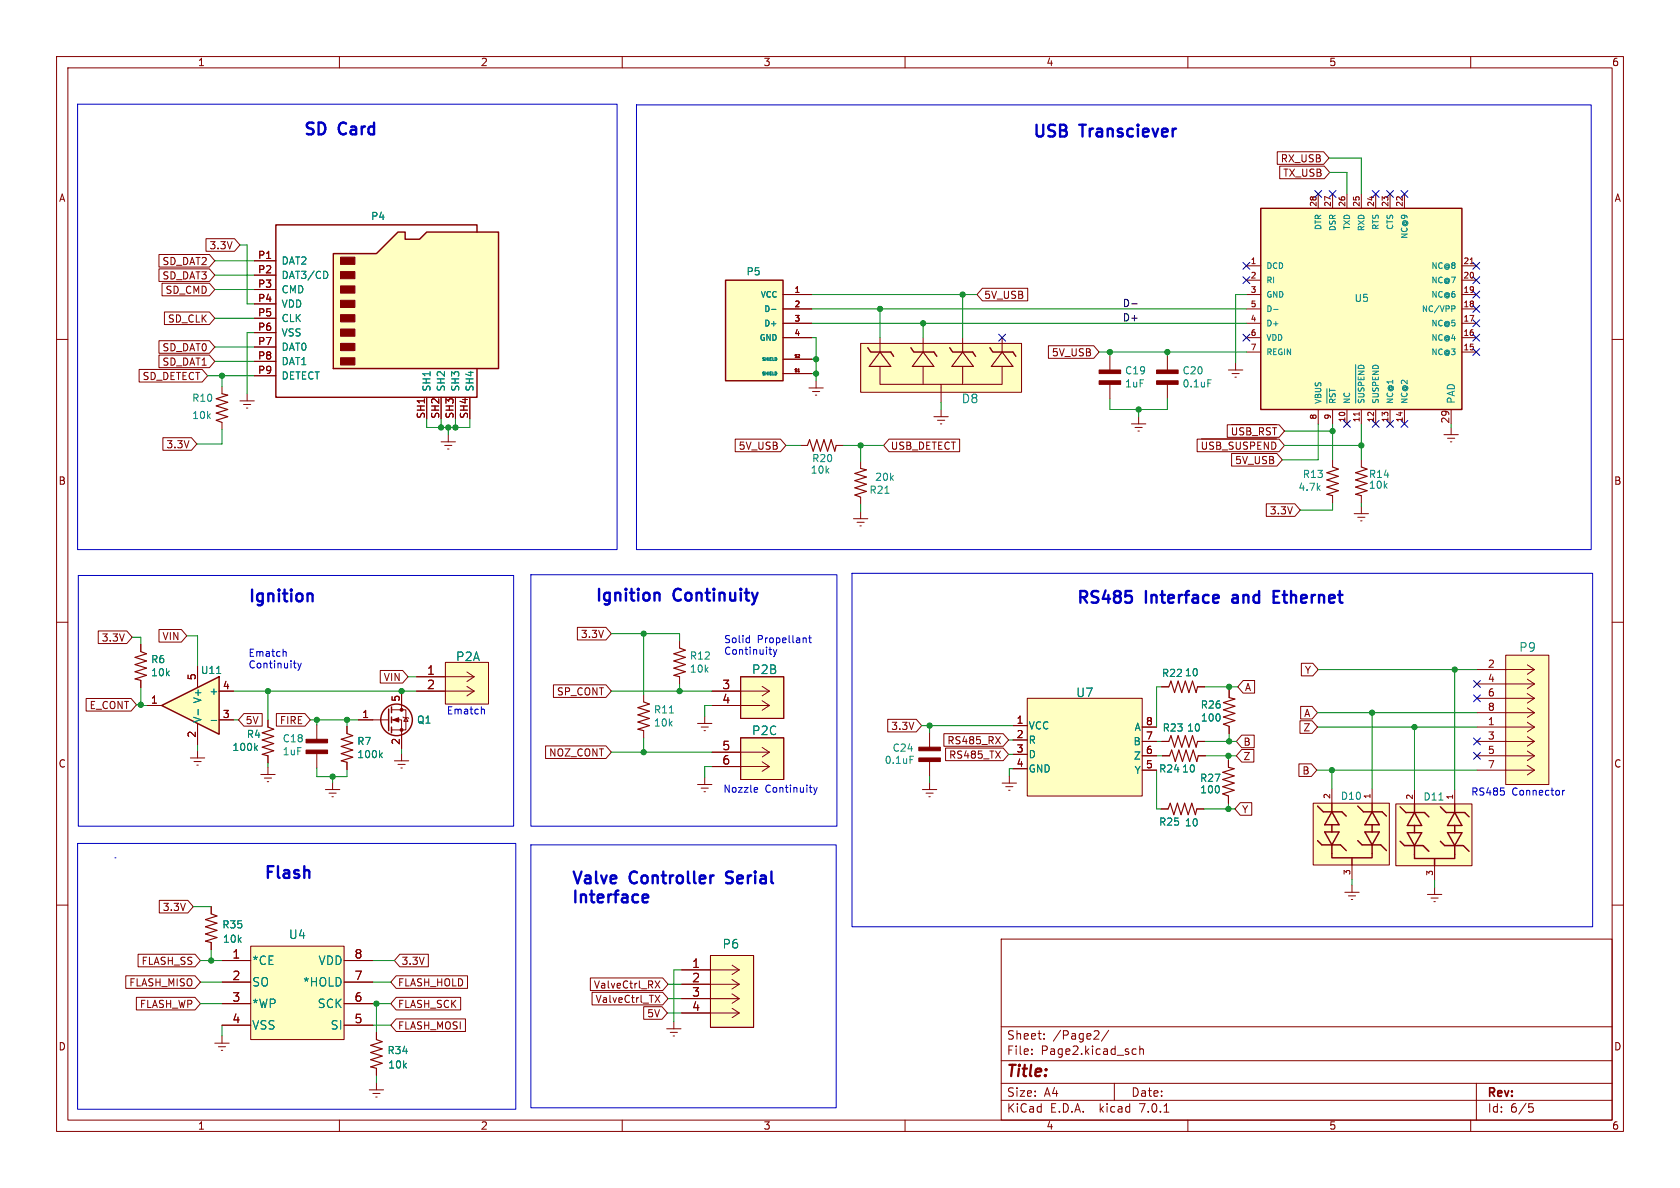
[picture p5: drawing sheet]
<svg xmlns="http://www.w3.org/2000/svg" width="297mm" height="210mm" viewBox="0 0 297 210" stroke-linecap="round" stroke-linejoin="round" font-family="sans-serif">
<defs><g id="words">
<g font-size="2.9" fill="#0000c2">
<text x="53.8" y="24">SD</text>
<text x="60.1" y="24">Card</text>
<text x="182.8" y="24.4">USB</text>
<text x="191.2" y="24.4">Transciever</text>
<text x="44.1" y="106.6">Ignition</text>
<text x="105.4" y="106.4">Ignition</text>
<text x="119.3" y="106.4">Continuity</text>
<text x="190.5" y="106.8">RS485</text>
<text x="202.7" y="106.8">Interface</text>
<text x="218.7" y="106.8">and</text>
<text x="226.5" y="106.8">Ethernet</text>
<text x="46.9" y="155.4">Flash</text>
<text x="101.2" y="156.4">Valve</text>
<text x="101.2" y="159.8">Interface</text>
<text x="111.5" y="156.4">Controller</text>
<text x="129.2" y="156.4">Serial</text>
</g>
<text font-size="2.8" fill="#840000" x="178" y="190.8">Title:</text>
<g font-size="2.1" fill="#008484">
<text x="170" y="71.4">D8</text>
<text x="80.6" y="117">P2A</text>
<text x="132.9" y="119.3">P2B</text>
<text x="268.5" y="115.4">P9</text>
<text x="190.2" y="123.4">U7</text>
<text x="132.9" y="130.1">P2C</text>
<text x="51" y="166.2">U4</text>
<text x="127.7" y="167.8">P6</text>
<text x="44.6" y="170.7">*CE</text>
<text x="56.2" y="170.7">VDD</text>
<text x="44.6" y="174.5">SO</text>
<text x="44.6" y="178.4">*WP</text>
<text x="53.5" y="174.5">*HOLD</text>
<text x="56.1" y="178.4">SCK</text>
<text x="44.6" y="182.2">VSS</text>
<text x="58.4" y="182.2">SI</text>
</g>
<g font-size="2.1" fill="#840000">
<text x="75.4" y="119.4">1</text>
<text x="75.4" y="121.9">2</text>
<text x="127.6" y="121.9">3</text>
<text x="127.6" y="124.5">4</text>
<text x="127.6" y="132.7">5</text>
<text x="127.6" y="135.3">6</text>
<text x="41" y="169.5">1</text>
<text x="41" y="173.4">2</text>
<text x="62.6" y="173.4">7</text>
<text x="62.6" y="169.5">8</text>
<text x="122.3" y="171.2">1</text>
<text x="122.3" y="173.7">2</text>
<text x="41" y="177.2">3</text>
<text x="62.6" y="177.2">6</text>
<text x="122.3" y="176.3">3</text>
<text x="122.3" y="178.8">4</text>
<text x="41" y="181">4</text>
<text x="62.6" y="181">5</text>
<text x="178" y="183.9">Sheet:</text>
<text x="186.2" y="183.9">/Page2/</text>
<text x="178" y="186.6">File:</text>
<text x="184" y="186.6">Page2.kicad_sch</text>
<text x="178" y="196.8">KiCad</text>
<text x="178" y="194">Size:</text>
<text x="184.6" y="194">A4</text>
<text x="185.7" y="196.8">E.D.A.</text>
<text x="194.4" y="196.8">kicad</text>
<text x="200" y="194">Date:</text>
<text x="201.5" y="196.8">7.0.1</text>
<text x="263" y="194.2">Rev:</text>
<text x="263" y="196.8">Id:</text>
<text x="267" y="196.8">6/5</text>
</g>
<g font-size="1.8" fill="#840000">
<text x="35" y="11.8">1</text>
<text x="85" y="11.8">2</text>
<text x="135" y="11.8">3</text>
<text x="185" y="11.8">4</text>
<text x="235" y="11.8">5</text>
<text x="285" y="11.8">6</text>
<text x="226.3" y="28.9">RX_USB</text>
<text x="10.4" y="35.8">A</text>
<text x="226.7" y="31.4">TX_USB</text>
<text x="285.4" y="35.8">A</text>
<text x="28.6" y="47">SD_DAT2</text>
<text x="36.9" y="44.2">3.3V</text>
<text x="45.6" y="45.8">P1</text>
<text x="28.6" y="49.6">SD_DAT3</text>
<text x="29.1" y="52.1">SD_CMD</text>
<text x="45.6" y="48.4">P2</text>
<text x="45.6" y="50.9">P3</text>
<text x="45.6" y="53.5">P4</text>
<text x="174" y="53">5V_USB</text>
<text x="29.6" y="57.2">SD_CLK</text>
<text x="45.6" y="56">P5</text>
<text x="45.6" y="58.5">P6</text>
<text x="28.6" y="64.8">SD_DAT1</text>
<text x="28.6" y="62.3">SD_DAT0</text>
<text x="45.6" y="61.1">P7</text>
<text x="45.6" y="63.6">P8</text>
<text x="185.8" y="63.1">5V_USB</text>
<text x="25.1" y="67.3">SD_DETECT</text>
<text x="45.6" y="66.2">P9</text>
<text x="75.2" y="74.1" transform="rotate(-90 75.2 74.1)">SH1</text>
<text x="77.7" y="74.1" transform="rotate(-90 77.7 74.1)">SH2</text>
<text x="80.3" y="74.1" transform="rotate(-90 80.3 74.1)">SH3</text>
<text x="82.8" y="74.1" transform="rotate(-90 82.8 74.1)">SH4</text>
<text x="217.5" y="77.7">~{USB_RST}</text>
<text x="256.3" y="74.9" transform="rotate(-90 256.3 74.9)">29</text>
<text x="29.3" y="79.4">3.3V</text>
<text x="130.5" y="79.7">5V_USB</text>
<text x="157.5" y="79.7">USB_DETECT</text>
<text x="212.1" y="80.3">~{USB_SUSPEND}</text>
<text x="218.2" y="82.2">5V_USB</text>
<text x="10.3" y="85.8">B</text>
<text x="285.3" y="85.8">B</text>
<text x="224.4" y="91.1">3.3V</text>
<text x="17.9" y="113.6">3.3V</text>
<text x="28.6" y="113.3">VIN</text>
<text x="102.6" y="112.9">3.3V</text>
<text x="230.6" y="119.3">Y</text>
<text x="263" y="118.1">2</text>
<text x="15.7" y="125.5">E_CONT</text>
<text x="26.6" y="124.5">1</text>
<text x="34.7" y="120.3" transform="rotate(-90 34.7 120.3)">5</text>
<text x="39.3" y="121.9">4</text>
<text x="67.7" y="120.6">VIN</text>
<text x="70.7" y="124.1" transform="rotate(-90 70.7 124.1)">5</text>
<text x="98.3" y="123.1">SP_CONT</text>
<text x="220.1" y="122.3">A</text>
<text x="263" y="120.7">4</text>
<text x="263" y="123.2">6</text>
<text x="263" y="125.7">8</text>
<text x="34.7" y="130.5" transform="rotate(-90 34.7 130.5)">2</text>
<text x="39.3" y="127">3</text>
<text x="43.4" y="128.2">5V</text>
<text x="49.4" y="128.2">FIRE</text>
<text x="64" y="127">1</text>
<text x="70.7" y="131.7" transform="rotate(-90 70.7 131.7)">2</text>
<text x="157.4" y="129.2">3.3V</text>
<text x="167.4" y="131.7">RS485_RX</text>
<text x="179.7" y="128">1</text>
<text x="179.7" y="130.6">2</text>
<text x="202.5" y="130.8">7</text>
<text x="202.5" y="128.3">8</text>
<text x="219.8" y="132">B</text>
<text x="230.3" y="129.4">Z</text>
<text x="230.4" y="126.9">A</text>
<text x="263" y="128.3">1</text>
<text x="263" y="130.8">3</text>
<text x="10.3" y="135.8">C</text>
<text x="96.9" y="133.9">NOZ_CONT</text>
<text x="167.7" y="134.3">RS485_TX</text>
<text x="179.7" y="133.1">3</text>
<text x="179.7" y="135.6">4</text>
<text x="202.5" y="135.9">5</text>
<text x="202.5" y="133.4">6</text>
<text x="219.8" y="134.5">Z</text>
<text x="230.1" y="137.1">B</text>
<text x="263" y="133.4">5</text>
<text x="263" y="135.9">7</text>
<text x="285.3" y="135.8">C</text>
<text x="219.6" y="143.9">Y</text>
<text x="28.7" y="161.2">3.3V</text>
<text x="24.9" y="170.7">FLASH_SS</text>
<text x="71" y="170.7">3.3V</text>
<text x="22.7" y="174.5">FLASH_MISO</text>
<text x="24.6" y="178.3">FLASH_WP</text>
<text x="70.4" y="174.5">FLASH_HOLD</text>
<text x="70.4" y="178.3">FLASH_SCK</text>
<text x="104.9" y="174.9">ValveCtrl_RX</text>
<text x="105.2" y="177.4">ValveCtrl_TX</text>
<text x="114.3" y="180">5V</text>
<text x="10.3" y="185.8">D</text>
<text x="70.4" y="182.1">FLASH_MOSI</text>
<text x="285.3" y="185.8">D</text>
<text x="35" y="199.8">1</text>
<text x="85" y="199.8">2</text>
<text x="135" y="199.8">3</text>
<text x="185" y="199.8">4</text>
<text x="235" y="199.8">5</text>
<text x="285" y="199.8">6</text>
</g>
<g font-size="1.8" fill="#008484">
<text x="65.5" y="39.1">P4</text>
<text x="49.8" y="46.9">DAT2</text>
<text x="49.8" y="49.5">DAT3/CD</text>
<text x="49.8" y="52">CMD</text>
<text x="131.9" y="48.8">P5</text>
<text x="239.4" y="53.5">U5</text>
<text x="49.8" y="54.5">VDD</text>
<text x="49.8" y="57.1">CLK</text>
<text x="49.8" y="59.6">VSS</text>
<text x="49.8" y="62.2">DAT0</text>
<text x="49.8" y="64.7">DAT1</text>
<text x="33.9" y="71.2">R10</text>
<text x="49.8" y="67.2">DETECT</text>
<text x="76.3" y="69.2" transform="rotate(-90 76.3 69.2)">SH1</text>
<text x="78.8" y="69.2" transform="rotate(-90 78.8 69.2)">SH2</text>
<text x="81.3" y="69.2" transform="rotate(-90 81.3 69.2)">SH3</text>
<text x="83.9" y="69.2" transform="rotate(-90 83.9 69.2)">SH4</text>
<text x="198.8" y="66.3">C19</text>
<text x="198.8" y="68.6">1uF</text>
<text x="209" y="66.3">C20</text>
<text x="209" y="68.6">0.1uF</text>
<text x="257.4" y="71.4" transform="rotate(-90 257.4 71.4)">PAD</text>
<text x="33.9" y="74.2">10k</text>
<text x="143.3" y="83.9">10k</text>
<text x="143.5" y="81.9">R20</text>
<text x="153.7" y="87.4">R21</text>
<text x="154.7" y="85.2">20k</text>
<text x="229.5" y="86.9">4.7k</text>
<text x="230.3" y="84.6">R13</text>
<text x="241.9" y="84.6">R14</text>
<text x="241.9" y="86.6">10k</text>
<text x="26.7" y="117.4">R6</text>
<text x="26.7" y="119.7">10k</text>
<text x="35.5" y="119.3">U11</text>
<text x="121.9" y="116.8">R12</text>
<text x="121.9" y="119.1">10k</text>
<text x="205.4" y="119.8">R22</text>
<text x="209.4" y="119.7">10</text>
<text x="35.8" y="124.5" transform="rotate(-90 35.8 124.5)">V+</text>
<text x="36.9" y="123">+</text>
<text x="212.2" y="125.4">R26</text>
<text x="35.8" y="127.8" transform="rotate(-90 35.8 127.8)">V-</text>
<text x="43.6" y="130.6">R4</text>
<text x="49.9" y="131.4">C18</text>
<text x="63.1" y="131.9">R7</text>
<text x="73.7" y="128.1">Q1</text>
<text x="115.6" y="126.3">R11</text>
<text x="115.6" y="128.6">10k</text>
<text x="181.9" y="129.1">VCC</text>
<text x="181.9" y="131.6">R</text>
<text x="200.3" y="131.9">B</text>
<text x="200.5" y="129.3">A</text>
<text x="205.5" y="129.5">R23</text>
<text x="209.8" y="129.5">10</text>
<text x="212.2" y="127.7">100</text>
<text x="41" y="132.9">100k</text>
<text x="49.9" y="133.7">1uF</text>
<text x="63.1" y="134.2">100k</text>
<text x="156.3" y="135.2">0.1uF</text>
<text x="157.7" y="133">C24</text>
<text x="181.9" y="134.2">D</text>
<text x="181.9" y="136.7">GND</text>
<text x="200.3" y="134.4">Z</text>
<text x="200.5" y="137">Y</text>
<text x="204.8" y="136.7">R24</text>
<text x="208.9" y="136.7">10</text>
<text x="212.1" y="138.4">R27</text>
<text x="212.1" y="140.4">100</text>
<text x="237" y="141.5">D10</text>
<text x="251.6" y="141.7">D11</text>
<text x="204.8" y="146.1">R25</text>
<text x="209.4" y="146.2">10</text>
<text x="39.2" y="164.3">R35</text>
<text x="39.4" y="166.8">10k</text>
<text x="68.4" y="186.5">R34</text>
<text x="68.6" y="189">10k</text>
</g>
<g font-size="1.8">
<text x="198.5" y="56.9">D+</text>
<text x="198.5" y="54.3">D-</text>
</g>
<g font-size="1.8" fill="#0000c2">
<text x="128" y="113.8">Solid</text>
<text x="133.9" y="113.8">Propellant</text>
<text x="43.9" y="116.2">Ematch</text>
<text x="43.9" y="118.2">Continuity</text>
<text x="128" y="115.8">Continuity</text>
<text x="79" y="126.4">Ematch</text>
<text x="127.9" y="140.2">Nozzle</text>
<text x="135.3" y="140.2">Continuity</text>
<text x="260.1" y="140.7">RS485</text>
<text x="267.3" y="140.7">Connector</text>
</g>
<g font-size="1.4" fill="#840000">
<text x="232.8" y="36.6" transform="rotate(-90 232.8 36.6)">28</text>
<text x="235.3" y="36.6" transform="rotate(-90 235.3 36.6)">27</text>
<text x="237.9" y="36.6" transform="rotate(-90 237.9 36.6)">26</text>
<text x="240.4" y="36.6" transform="rotate(-90 240.4 36.6)">25</text>
<text x="243" y="36.6" transform="rotate(-90 243 36.6)">24</text>
<text x="245.5" y="36.6" transform="rotate(-90 245.5 36.6)">23</text>
<text x="248" y="36.6" transform="rotate(-90 248 36.6)">22</text>
<text x="221" y="46.7">1</text>
<text x="258.7" y="46.7">21</text>
<text x="140.4" y="51.8">1</text>
<text x="221" y="49.3">2</text>
<text x="221" y="51.8">3</text>
<text x="258.7" y="51.8">19</text>
<text x="258.7" y="49.3">20</text>
<text x="140.4" y="54.4">2</text>
<text x="140.4" y="56.9">3</text>
<text x="140.4" y="59.4">4</text>
<text x="221" y="56.9">4</text>
<text x="221" y="54.4">5</text>
<text x="221" y="59.4">6</text>
<text x="258.7" y="59.4">16</text>
<text x="258.7" y="56.9">17</text>
<text x="258.7" y="54.4">18</text>
<text x="221" y="62">7</text>
<text x="258.7" y="62">15</text>
<text x="232.8" y="74.2" transform="rotate(-90 232.8 74.2)">8</text>
<text x="235.3" y="74.2" transform="rotate(-90 235.3 74.2)">9</text>
<text x="237.9" y="74.7" transform="rotate(-90 237.9 74.7)">10</text>
<text x="240.4" y="74.7" transform="rotate(-90 240.4 74.7)">11</text>
<text x="243" y="74.7" transform="rotate(-90 243 74.7)">12</text>
<text x="245.5" y="74.7" transform="rotate(-90 245.5 74.7)">13</text>
<text x="248" y="74.7" transform="rotate(-90 248 74.7)">14</text>
<text x="235.2" y="141.3" transform="rotate(-90 235.2 141.3)">2</text>
<text x="242.3" y="141.3" transform="rotate(-90 242.3 141.3)">1</text>
<text x="249.8" y="141.4" transform="rotate(-90 249.8 141.4)">2</text>
<text x="256.9" y="141.4" transform="rotate(-90 256.9 141.4)">1</text>
<text x="238.8" y="154.8" transform="rotate(-90 238.8 154.8)">3</text>
<text x="253.4" y="154.9" transform="rotate(-90 253.4 154.9)">3</text>
</g>
<g font-size="1.4" fill="#008484">
<text x="233.7" y="40.8" transform="rotate(-90 233.7 40.8)">DTR</text>
<text x="236.3" y="41" transform="rotate(-90 236.3 41)">DSR</text>
<text x="238.8" y="40.8" transform="rotate(-90 238.8 40.8)">TXD</text>
<text x="241.4" y="41" transform="rotate(-90 241.4 41)">RXD</text>
<text x="243.9" y="40.8" transform="rotate(-90 243.9 40.8)">RTS</text>
<text x="246.4" y="40.8" transform="rotate(-90 246.4 40.8)">CTS</text>
<text x="223.9" y="47.7">DCD</text>
<text x="249" y="42.4" transform="rotate(-90 249 42.4)">NC@9</text>
<text x="252.9" y="47.7">NC@8</text>
<text x="134.3" y="52.8">VCC</text>
<text x="223.9" y="50.2">RI</text>
<text x="223.9" y="52.8">GND</text>
<text x="252.9" y="52.8">NC@6</text>
<text x="252.9" y="50.2">NC@7</text>
<text x="135" y="55.3">D-</text>
<text x="135" y="57.8">D+</text>
<text x="223.9" y="57.8">D+</text>
<text x="223.9" y="55.3">D-</text>
<text x="251.2" y="55.3">NC/VPP</text>
<text x="252.9" y="57.8">NC@5</text>
<text x="134.1" y="60.4">GND</text>
<text x="223.9" y="60.4">VDD</text>
<text x="223.9" y="62.9">REGIN</text>
<text x="252.9" y="62.9">NC@3</text>
<text x="252.9" y="60.4">NC@4</text>
<text x="233.7" y="71.4" transform="rotate(-90 233.7 71.4)">VBUS</text>
<text x="236.8" y="71.4" transform="rotate(-90 236.8 71.4)">~{RST}</text>
<text x="238.8" y="71.4" transform="rotate(-90 238.8 71.4)">NC</text>
<text x="241.9" y="71.4" transform="rotate(-90 241.9 71.4)">~{SUSPEND}</text>
<text x="243.9" y="71.4" transform="rotate(-90 243.9 71.4)">SUSPEND</text>
<text x="246.4" y="71.4" transform="rotate(-90 246.4 71.4)">NC@1</text>
<text x="249" y="71.4" transform="rotate(-90 249 71.4)">NC@2</text>
</g>
<g font-size=".7" fill="#008484">
<text x="134.6" y="63.9">SHIELD</text>
<text x="134.6" y="66.4">SHIELD</text>
</g>
<g font-size=".7" fill="#840000">
<text x="140.4" y="65.8">S1</text>
<text x="140.4" y="63.2">S2</text>
</g>
</g></defs>
<g fill="none" stroke="#840000" stroke-width=".18">
<path d="M10 10h277v190h-277zM12 12h273v186h-273zM60 10v2M110 10v2M160 10v2M210 10v2M260 10v2M10 60h2M138.4 52.1h5.1M138.4 54.6h5.1M138.4 57.2h5.1M138.4 59.7h5.1"/>
<path d="M155.6 59.7v2.5M163.2 59.7v2.5M170.2 59.7v2.5M177.2 59.7v2.5M285 60h2M42.4 70.9h2.6M43.1 71.5h1.2M43.6 72.1h.2M43.7 69.6v1.3M78 78.1h2.5M78.6 78.7h1.3M79.1 79.4h.3"/>
<path d="M79.2 76.8v1.3M138.4 66h5.1M138.4 63.5h5.1M143 68.6h2.5M143.6 69.2h1.3M144.1 69.9h.3M144.3 67.3v1.3M152.1 60.7h28.5v8.6h-28.5zM155.6 64.8v3.1h10.8v3.2M163.2 64.8v3.1M165.1 73.7h2.5M165.7 74.3h1.3"/>
<path d="M166.2 74.9h.3M166.4 72.4v1.3M170.2 64.8v3.1M177.2 64.8v3.1h-10.8M196.2 62.9v2.5M196.2 67.9v2.6M150.9 91.7h2.5M151.5 92.3h1.3M152 93h.3M152.1 81.5v1.3M152.1 87.9v1.3M152.1 90.4v1.3"/>
<path d="M240.7 81.3v1.3M240.7 87.6v1.3M10 110h2M24.9 113.9v1.3M73.7 119.6h10.1M78.7 117.1h7.7v7.4h-7.7zM82.5 118.8l1.3 .8M83.8 119.6l-1.3 .9M120.1 113.3v1.3M120.1 119.6v1.3M130.9 119.6h7.7v7.4h-7.7zM285 110h2"/>
<path d="M24.9 120.3v1.2M56 128.1v2.6M56 133.2v2.6M57.5 139.6h2.6M58.8 138.3v1.3M61.3 128.4v1.3M61.3 134.7v1.3M63.4 127.3h5.3M69.2 127.3h1.8v5M69.2 125.5h2.6v3.5h-2.6M69.7 134.5h2.6M70.4 135.1h1.2"/>
<path d="M70.9 135.8h.2M71 122.2v3.3M71 133.2v1.3M71.2 126.7l.2 .2h.7l.2 .1M71.8 126.9l.3 .6h-.7zM73.7 122.2h10.1M82.5 121.3l1.3 .9M83.8 122.2l-1.3 .8M113.8 122.8v1.3M113.8 129.2v1.2M123.3 127.9h2.6M123.3 138.7h2.6"/>
<path d="M124 128.5h1.2M124 139.3h1.2M124.5 129.2h.2M124.5 140h.2M124.6 126.6v1.3M124.6 137.4v1.3M125.9 124.7h10.1M125.9 122.2h10.1M125.9 135.5h10.1M125.9 133h10.1M130.9 130.4h7.7v7.4h-7.7zM134.7 123.9l1.3 .8"/>
<path d="M134.7 121.3l1.3 .9M134.7 134.7l1.3 .8M134.7 132.1l1.3 .9M136 124.7l-1.3 .9M136 122.2l-1.3 .8M136 135.5l-1.3 .8M136 133l-1.3 .8M205.4 131.1h1.2M211.7 131.1h1.3M217.2 134.4v1.2M217.3 122v1.3M217.3 128.4v1.3"/>
<path d="M10 160h2M58.2 140.2h1.2M58.7 140.8h.2M205.2 143h1.3M211.6 143h1.3M217.2 140.7v1.3M285 160h2M39.2 169.8h5.1M39.2 173.6h5.1M39.2 177.4h5.1M44.3 167.3h16.5v16.5h-16.5zM60.8 169.8h5.1"/>
<path d="M60.8 173.6h5.1M60.8 177.4h5.1M177 166h108v32h-108zM38 184.4h2.5M38.6 185h1.3M39.1 185.7h.3M39.2 183.1v1.3M39.2 181.2h5.1M60 198v2M60.8 181.2h5.1M65.3 192.7h2.5M65.9 193.3h1.3"/>
<path d="M66.4 193.9h.3M66.5 182.5v1.3M66.5 188.8v1.3M66.5 191.4v1.3M110 198v2M160 198v2M177 194.5h108M177 191.5h108M177 187.5h108M177 181.5h108M182.4 186.3v.1M182.4 185.5v.1"/>
<path d="M184.6 183.6v.1M184.6 182.8v.1M194 182.2l.3 .3-.1 .3-.8 .9h.9M196 182.1l-1.3 2M197 191.5v3M200.4 185.4l.5 .1M200.9 186.3l-.5 .1M201.5 185.5l.2-.1 .4 .1v.9M201.5 184.9v1.5M205.8 196.6h.8M210 198v2M260 198v2"/>
<path d="M261 191.5v6.5M270.3 195.1h.7M270.4 195.7h.4l.3 .3-.2 .5-.5 .1"/>
</g>
<g fill="none" stroke="#840000" stroke-width=".2">
<path d="M155.6 62.2l1.9 2.6h-3.8zM163.2 62.2l1.9 2.6h-3.8zM170.2 62.2l1.9 2.6h-3.8zM177.2 62.2l1.9 2.6h-3.8zM152.1 82.8l1.1 .3-2.1 .6 2.1 .6-2.1 .7 2.1 .6-2.1 .6 2.1 .7-2.1 .6 1 .4M240.7 82.6l1 .3-2.1 .7 2.1 .6-2.1 .6 2.1 .7-2.1 .6 2.1 .6-2.1 .7 1.1 .2M24.9 115.2l1 .4-2 .6 2 .6-2 .7 2 .6-2 .6 2 .7-2 .6 1 .3M120.1 114.6l1.1 .3-2.1 .7 2.1 .6-2.1 .6 2.1 .7-2.1 .6 2.1 .6-2.1 .7 1 .2M61.3 129.7l1.1 .3-2.1 .7 2.1 .6-2.1 .7 2.1 .6-2.1 .6 2.1 .7-2.1 .6 1 .2M113.8 124.1l1 .4-2 .6 2 .6-2 .7 2 .6-2 .6 2 .7-2 .6 1 .3M206.6 131.1l.4-1.1 .6 2.1 .7-2.1 .6 2.1 .6-2.1 .7 2.1 .6-2.1 .7 2.1 .2-1M217.2 135.6l1 .3-2 .6 2 .7-2 .6 2 .6-2 .7 2 .6-2 .6 1 .4"/>
<path d="M217.3 123.3l1 .3-2 .6 2 .6-2 .7 2 .6-2 .6 2 .7-2 .6 1 .4M206.5 143l.4-1 .6 2 .7-2 .6 2 .6-2 .7 2 .6-2 .6 2 .3-1M66.5 183.8l1.1 .4-2.1 .6 2.1 .6-2.1 .7 2.1 .6-2.1 .6 2.1 .7-2.1 .6 1 .2"/>
</g>
<g fill="#ffffc2" stroke="#ffffc2" stroke-width=".18">
<path d="M130.9 119.6h7.7v7.4h-7.7z"/>
<path d="M128.3 49.5h10.1v17.8h-10.1z"/>
<path d="M44.3 167.3h16.5v16.5h-16.5z"/>
<path d="M130.9 130.4h7.7v7.4h-7.7z"/>
<path d="M152.1 60.7h28.5v8.6h-28.5z"/>
<path d="M78.7 117.1h7.7v7.4h-7.7z"/>
</g>
<g fill="none" stroke="#840000" stroke-width=".25">
<path d="M128.3 49.5h10.1v17.8h-10.1zM153.4 61.5l.5 .7h3.6l.5 .8M161 61.5l.5 .7h3.6l.5 .8M167.9 61.5l.5 .7h3.6l.5 .8M175 61.5l.5 .7h3.6l.5 .8M68.7 125.3v3.9M69.2 125v1M69.2 126.7v1.1M69.2 128.5v1"/>
<circle cx="70.1" cy="127.3" r="2.79"/>
</g>
<path d="M136.4 54.7h.8M67.2 133.5l.4 .4M67.6 133.1l-.5 .5" fill="none" stroke="#008484" stroke-width=".18"/>
<g fill="#840000" stroke="#840000" stroke-width=".18">
<path d="M194.3 65.4h3.8v.6h-3.8z"/>
<path d="M194.3 67.3h3.8v.6h-3.8z"/>
<path d="M69.5 127.3l1-.4v.7z"/>
<path d="M54.1 130.7h3.8v.6h-3.8z"/>
<path d="M54.1 132.6h3.8v.6h-3.8z"/>
<circle cx="71" cy="129" r=".25"/>
<circle cx="71" cy="125.5" r=".25"/>
</g>
<path d="M58.9 44.8h7.6l3.9-3.8h1.2v1.3h2.6l1.2-1.3h12.7v24.2h-29.2z" fill="#ffffc2"/>
<g fill="#840000" stroke="#840000" stroke-width=".18">
<path d="M60.2 63.2h2.5v1.3h-2.5z"/>
<path d="M60.2 60.7h2.5v1.3h-2.5z"/>
<path d="M60.2 58.2h2.5v1.2h-2.5z"/>
<path d="M60.2 55.6h2.5v1.3h-2.5z"/>
<path d="M60.2 53.1h2.5v1.3h-2.5z"/>
<path d="M60.2 50.5h2.5v1.3h-2.5z"/>
<path d="M60.2 48h2.5v1.3h-2.5z"/>
<path d="M60.2 45.5h2.5v1.2h-2.5z"/>
<path d="M162.4 132.1h3.8v.6h-3.8z"/>
<path d="M162.4 134h3.8v.6h-3.8z"/>
</g>
<path d="M58.9 44.8h7.6l3.9-3.8h1.2v1.3h2.6l1.2-1.3h12.7v24.2h-29.2zM84.3 41v-1.2h-35.5v30.4h35.5v-5" fill="none" stroke="#840000" stroke-width=".25"/>
<g fill="none" stroke="#840000" stroke-width=".18">
<path d="M45 46.1h3.8M45 48.6h3.8M45 51.2h3.8M45 53.7h3.8M45 56.3h3.8M45 58.8h3.8M45 61.3h3.8M45 63.9h3.8M45 66.4h3.8M75.4 70.2v3.8M78 70.2v3.8M80.5 70.2v3.8"/>
<path d="M83.1 70.2v3.8M255.3 76.8h2.5M255.9 77.5h1.3M256.4 78.1h.3M256.5 75.6v1.2M33.7 134h2.5M34.3 134.6h1.3M34.8 135.3h.3M34.9 132.7v1.3M164.3 129.5v2.6M164.3 134.6v2.6"/>
</g>
<path d="M57.8 48.1l.1 .4-.1 .5M160.9 133.7h.6" fill="none" stroke="#008484" stroke-width=".18"/>
<path d="M28.6 124.7l10.1-5.1v10.2z" fill="#ffffc2"/>
<g fill="none" stroke="#840000" stroke-width=".25">
<path d="M222.9 36.8h35.5v35.6h-35.5zM28.6 124.7l10.1-5.1v10.2zM232.9 148.6l.8 .8h3.3l1 1M232.9 142.5l1 1h3.3l.8 .8M234.2 147.1h2.5l-1.2 2.3zM235.5 149.4v2.2h7.1v-2.2M235.5 143.5l1.2 2.3h-2.5zM235.5 142v1.5M235.5 145.8v1.3M239 151.6v1.3M240 148.6l.8 .8h3.3l1 1M240 142.5l1 1h3.3l.8 .8"/>
<path d="M241.3 147.1h2.5l-1.2 2.3zM242.6 143.5l1.2 2.3h-2.5zM242.6 142v1.5M242.6 145.8v1.3M247.5 148.7l.8 .8h3.3l1 1M247.5 142.6l1 1h3.3l.8 .8M248.8 147.2h2.5l-1.2 2.3zM250.1 149.5v2.3h7.1v-2.3M250.1 143.6l1.2 2.3h-2.5zM250.1 142.1v1.5M250.1 145.9v1.3M253.6 151.8v1.2"/>
<path d="M254.6 148.7l.8 .8h3.3l1 1M254.6 142.6l1.1 1h3.3l.7 .8M255.9 147.2h2.5l-1.2 2.3zM257.2 143.6l1.2 2.3h-2.5zM257.2 142.1v1.5M257.2 145.9v1.3"/>
</g>
<g fill="none" stroke="#840000" stroke-width=".18">
<path d="M225.8 26.8h8.2l.9 1.1-.9 1.2h-8.2zM226.2 29.4h7.9l1 1.1-1 1.1h-7.9zM233 34.3v2.5M235.6 34.3v2.5M238.1 34.3v2.5M240.7 34.3v2.5M243.2 34.3v2.5M245.7 34.3v2.5M248.3 34.3v2.5M28.1 47.5h8.9l1 1.1-1 1.2h-8.9zM28.1 45h8.9l1 1.1-1 1.1h-8.9zM28.6 50.1h8.4l1 1.1-1 1.1h-8.4z"/>
<path d="M29.1 55.1h7.9l1 1.2-1 1.1h-7.9zM36.4 42.2h5.1l.9 1.1-.9 1.1h-5.1zM45 46.1h3.8M45 48.6h3.8M45 51.2h3.8M45 53.7h3.8M45 56.3h3.8M45 58.8h3.8M138.4 59.7h5.1M138.4 57.2h5.1M138.4 54.6h5.1M138.4 52.1h5.1"/>
<path d="M173.7 51h8v2.2h-8l-1-1.1zM220.3 47h2.6M220.3 59.7h2.6M220.3 57.2h2.6M220.3 54.6h2.6M220.3 52.1h2.6M220.3 49.5h2.6M258.4 47h2.6M258.4 59.7h2.6M258.4 57.2h2.6M258.4 54.6h2.6M258.4 52.1h2.6"/>
<path d="M258.4 49.5h2.6M259.9 46.6h.6M24.6 65.3h11.2l.9 1.1-.9 1.1h-11.2zM28.1 62.8h8.9l1 1.1-1 1.1h-8.9zM28.1 60.2h8.9l1 1.1-1 1.2h-8.9zM28.8 77.4h5l1 1.1-1 1.1h-5zM39.2 68.3v1.3M39.2 74.7v1.2M45 61.3h3.8M45 63.9h3.8M45 66.4h3.8M75.4 70.2v3.8"/>
<path d="M78 70.2v3.8M80.5 70.2v3.8M83.1 70.2v3.8M130 77.6h8l.9 1.1-.9 1.2h-8zM138.4 66h5.1M138.4 63.5h5.1M141.5 78.7h1.2M147.8 78.7h1.3M157.2 77.6h12.5v2.3h-12.5l-1-1.2zM185.3 61.1h8.1l.9 1.1-.9 1.1h-8.1zM200 74.9h2.6M200.7 75.6h1.2"/>
<path d="M201.2 76.2h.2M201.3 73.7v1.2M206.4 62.9v2.5M206.4 67.9v2.6M211.6 77.6h14.5l1 1.1-1 1.2h-14.5zM212.4 77.6h13.3M212.6 78.1v1.1M213.3 78.1v1.1M214.6 78.2l-.5-.1-.3 .3M215.8 78.4l-.3-.3h-.4v1.3M217 75.1h9.1l1 1.1-1 1.1h-9.1zM217.2 65.4h2.5"/>
<path d="M217.7 75h8M217.8 66h1.3M217.9 75.6v1M218.3 66.7h.3M218.4 64.1v1.3M218.5 78.1v1.1M218.6 75.6v1M219.3 78.1v1.1M219.9 75.7l-.5-.1-.2 .3M220.3 62.2h2.6M221.1 78.1v1.3M221.1 75.9l-.3-.3h-.4v1.3"/>
<path d="M222.4 78.1v1.3M223.4 75.9l-.3-.3h-.4v1.3M224.2 78.1v1.3l-.7-1.3v1.3M224.6 75.7l-.5-.1-.2 .3M224.8 78.1v1.3M225 75.6h.7M225.3 75.6v1.3M233 72.4v2.5M235.6 72.4v2.5M238.1 72.4v2.5M240.3 72.9v.6M240.7 72.4v2.5"/>
<path d="M243.2 72.4v2.5M245.7 72.4v2.5M248.3 72.4v2.5M256.5 72.4v2.5M258.4 62.2h2.6M217.7 80.2h8l1 1.1-1 1.1h-8zM223.9 89.1h5l1 1.1-1 1.1h-5zM235.6 81.3v1.3M235.6 87.6v1.3M239.4 90.8h2.5M240 91.4h1.3M240.5 92.1h.3"/>
<path d="M240.7 89.5v1.3M17.4 111.5h5l1 1.1-1 1.2h-5zM24.9 113.9v1.3M28.1 111.3h4l.9 1.1-.9 1.1h-4zM34.9 117.7v3.8M67.2 118.5h4l.9 1.1-.9 1.1h-4zM73.7 119.6h5M102.1 110.9h5l1 1.1-1 1.1h-5zM230.1 117.3h2l.9 1.1-.9 1.1h-2zM261.1 118.4h10.2M266.2 115.8h7.6v22.9h-7.6zM270 117.5l1.3 .9"/>
<path d="M271.3 118.4l-1.3 .8M15.2 123.5h8l.9 1.1-.9 1.1h-8zM24.9 120.3v1.2M26 124.7h2.6M34.9 127.9v3.8M38.7 127.3h2.6M38.7 122.2h2.6M43.1 126.1h3.3v2.3h-3.3l-.9-1.1zM46.1 136.9h2.5M46.7 137.5h1.3M47.2 138.2h.3M47.4 127.3v1.2"/>
<path d="M47.4 133.6v1.3M47.4 135.6v1.3M48.9 126.1h5l1 1.2-1 1.1h-5zM61.3 128.4v1.3M61.3 134.7v1.3M63.4 127.3h2.5M71 122.2v2.5M71 129.8v2.5M73.7 122.2h5M96.5 131.9h10.6l1 1.1-1 1.1h-10.6zM97.8 121.1h9.3l1 1.1-1 1.1h-9.3zM125.9 124.7h5"/>
<path d="M125.9 122.2h5M125.9 133h5M125.9 135.5h5M156.9 127.2h5.1l.9 1.1-.9 1.1h-5.1zM163.1 139.6h2.5M164.3 138.3v1.3M166.9 129.7h10.5l.9 1.1-.9 1.1h-10.5zM167.2 132.2h10.2l.9 1.2-.9 1.1h-10.2zM176 130.2l.9 1.3M176.9 130.2l-.9 1.3M177.2 138.4h2.5M177.8 139.1h1.3"/>
<path d="M178.3 139.7h.3M178.4 137.2v1.2M179.1 128.3h2.5M179.1 130.8h2.5M179.1 133.4h2.5M179.1 135.9h2.5M181.6 123.4h20.3v17.3h-20.3zM201.9 133.6h2.6M201.9 136.1h2.6M201.9 131.1h2.6M201.9 128.5h2.6M205.4 131.1h1.2"/>
<path d="M205.4 121.4h1.2M205.5 133.6h1.3M211.7 131.1h1.3M211.7 121.4h1.3M211.8 133.6h1.3M217.2 134.4v1.2M217.3 122v1.3M217.3 128.4v1.3M219.5 132.5h2.2v2.2h-2.2l-.9-1.1zM219.5 130h2.2v2.2h-2.2l-.9-1.1zM219.8 120.3h2v2.2h-2l-1-1.1zM229.6 135h2.2l1 1.1-1 1.2h-2.2z"/>
<path d="M229.8 127.4h2.2l.9 1.1-.9 1.1h-2.2zM229.9 124.9h2.1l.9 1.1-.9 1.1h-2.1zM235.5 139.4v2.6M242.6 139.4v2.6M250.1 139.6v2.5M257.2 139.6v2.5M261.1 133.6h10.2M261.1 136.1h10.2M261.1 131.1h10.2M261.1 128.5h10.2M261.1 126h10.2M261.1 123.4h10.2"/>
<path d="M261.1 120.9h10.2M270 135.3l1.3 .8M270 132.8l1.3 .8M270 130.2l1.3 .9M270 127.7l1.3 .8M270 125.1l1.3 .9M270 122.6l1.3 .8M270 120.1l1.3 .8M271.3 136.1l-1.3 .9M271.3 133.6l-1.3 .9M271.3 131.1l-1.3 .8M271.3 128.5l-1.3 .9"/>
<path d="M271.3 126l-1.3 .8M271.3 123.4l-1.3 .9M271.3 120.9l-1.3 .9M28.2 159.2h5l1 1.1-1 1.1h-5zM163.7 140.2h1.3M164.2 140.8h.3M205.2 143h1.3M211.6 143h1.3M217.2 140.7v1.3M219.3 141.9h2v2.2h-2l-1-1.1zM232.2 142h13.4v10.9h-13.4zM237.7 157.7h2.6"/>
<path d="M238.4 158.4h1.2M238.9 159h.2M239 152.9v2.5M239 156.5v1.2M246.8 142.1h13.4v10.9h-13.4zM252.3 158.1h2.6M253 158.8h1.3M253.5 159.4h.2M253.6 153v2.6M253.6 156.8v1.3M22.2 172.5h12.3l.9 1.1-.9 1.1h-12.3zM24.1 176.3h10.4l.9 1.1-.9 1.1h-10.4z"/>
<path d="M24.4 168.7h10.1l.9 1.1-.9 1.1h-10.1zM37.3 160.3v1.2M37.3 166.6v1.3M39.2 169.8h5.1M39.2 173.6h5.1M39.2 177.4h5.1M60.8 169.8h5.1M60.8 173.6h5.1M60.8 177.4h5.1M70 172.5h12.6v2.2h-12.6l-.9-1.1zM70 176.3h11.4v2.2h-11.4l-.9-1.1zM70.7 168.7h5v2.2h-5l-1-1.1z"/>
<path d="M104.4 172.9h12.8l.9 1.1-.9 1.1h-12.8zM104.7 175.4h12.5l.9 1.1-.9 1.1h-12.5zM113.8 178h3.2l1 1.1-1 1.1h-3.2zM115.8 173.4l.9 1.3M115.8 175.9l.9 1.3M116.7 173.4l-.9 1.3M116.7 175.9l-.9 1.3M120.5 179.1h10.2M120.5 176.5h10.2M120.5 174h10.2M120.5 171.5h10.2M125.6 168.9h7.6v12.7h-7.6z"/>
<path d="M129.4 178.2l1.3 .9M129.4 175.7l1.3 .8M129.4 173.2l1.3 .8M129.4 170.6l1.3 .9M130.7 179.1l-1.3 .8M130.7 176.5l-1.3 .9M130.7 174l-1.3 .8M130.7 171.5l-1.3 .8M39.2 181.2h5.1M60.8 181.2h5.1M66.5 182.5v1.3M66.5 188.8v1.3"/>
<path d="M70 180.1h12.3v2.2h-12.3l-.9-1.1zM117.9 181.9h2.5M118.5 182.5h1.3M119 183.1h.3M119.1 180.6v1.3"/>
</g>
<g fill="none" stroke="#008484" stroke-width=".18">
<path d="M57.8 48.1l.1 .4-.1 .5M136.4 54.7h.8M225.2 54.7h.7M256.7 54.1h.3l.2 .2-.1 .2-.4 .1M213.5 67.1h.6M234.6 68.7v2.6M235 68.7v.6M235 69h1.1M235.1 69.6l-.1 .4 .3 .2M235.4 70.6h-.3l-.1 .5h1.1M239.7 64.5v6.8M240.1 66.6v.5h1"/>
<path d="M240.1 70.2h.8M240.1 69.6h.8M240.1 65.6h1l-1 .6h1M240.2 70.6l-.1 .4 .3 .2M240.2 68.6l-.1 .4 .3 .1M240.4 64.6l-.2 .1-.1 .4h1M240.5 67.6h-.3l-.1 .5h1M38.3 119.1h.7M35 125.4v1M37.3 127.4h1M45.1 132.2l.4 .5M45.5 131.8l-.5 .5"/>
<path d="M67.2 133.5l.4 .4M67.6 133.1l-.5 .5"/>
</g>
<path d="M39.2 69.6l1.1 .3-2.1 .6 2.1 .6-2.1 .7 2.1 .6-2.1 .6 2.1 .7-2.1 .6 1 .4M142.7 78.7l.4-1 .7 2.1 .6-2.1 .6 2.1 .7-2.1 .6 2.1 .6-2.1 .7 2.1 .2-1.1M235.6 82.6l1 .3-2 .7 2 .6-2 .6 2 .7-2 .6 2 .6-2 .7 1 .2M47.4 128.5l1 .4-2 .6 2 .7-2 .6 2 .6-2 .7 2 .6-2 .7 1 .2M206.6 121.4l.4-1 .6 2 .7-2 .6 2 .6-2 .7 2 .6-2 .7 2 .2-1M206.8 133.6l.3-1 .7 2 .6-2 .6 2 .7-2 .6 2 .6-2 .7 2 .2-1M37.3 161.5l1.1 .4-2.1 .7 2.1 .6-2.1 .6 2.1 .7-2.1 .6 2.1 .6-2.1 .7 1 .2" fill="none" stroke="#840000" stroke-width=".2"/>
<g fill="#ffffc2" stroke="#ffffc2" stroke-width=".18">
<path d="M222.9 36.8h35.5v35.6h-35.5z"/>
<path d="M181.6 123.4h20.3v17.3h-20.3z"/>
<path d="M125.6 168.9h7.6v12.7h-7.6z"/>
<path d="M246.8 142.1h13.4v10.9h-13.4z"/>
<path d="M232.2 142h13.4v10.9h-13.4z"/>
<path d="M266.2 115.8h7.6v22.9h-7.6z"/>
</g>
<path d="M125.6 168.9h7.6" fill="none" stroke="#ffffc2" stroke-width=".18"/>
<g fill="#840000" stroke="#840000" stroke-width=".18">
<path d="M204.5 65.4h3.8v.6h-3.8z"/>
<path d="M204.5 67.3h3.8v.6h-3.8z"/>
</g>
<path d="M200.1 53.7h.9" fill="none" stroke="#000" stroke-width=".18"/>
<g fill="none" stroke="#0000c2" stroke-width=".18">
<path d="M13.7 18.4h95.4v78.8h-95.4zM112.5 18.5h168.8v78.7h-168.8zM13.8 101.7h77v44.4h-77zM50.4 115.2l.2 .2v.6M52.7 117.2l.3 .9M53 118.1l-.3 .4M53.3 117.2l-.3 .9M93.9 101.6h54.1v44.5h-54.1zM132.4 112.8h.1M132.5 112.3v1.3M132.5 113.6h-.1M136.7 114.8l.3 .9"/>
<path d="M137 115.7l-.3 .4M137.3 114.8l-.3 .9M142.3 112.8l.2 .1v.7M143 112.8h.4M143.1 112.3v1.1l.3 .2M150.6 101.3h131v62.5h-131zM85.5 125.4l.1 .1v.7M133.8 139.2l.1 .3-.6 .1M133.9 140l-.1 .1M143.9 139.2l.3 .9M144.5 139.2l-.3 .9M276.2 139.7v.9"/>
<path d="M276.6 139.7l-.4 .3M13.7 149.1h77.5v47h-77.5zM20.3 151.6h.1M93.9 149.4h53.9v46.4h-53.9zM144.2 140.1l-.3 .4"/>
</g>
<path d="M225.2 105.5h.7M226.2 104.5h-1v2.1h1M113.9 158.1l.6 .1 .1 .4-1 .2M114.5 159.4l-.6 .1" fill="none" stroke="#0000c2" stroke-width=".42"/>
<g fill="none" stroke="#008400" stroke-width=".18">
<path d="M234.9 27.9h5.8v6.4M235.1 30.5h3v3.8M38 51.2h7M38 48.6h7M38 56.3h7M38 46.1h7M42.4 43.3h1.3v10.4h1.3M45 58.8h-1.3v10.8M143.5 59.7h.8v7.6M143.5 57.2h76.8M143.5 52.1h29.2M143.5 54.6h76.8"/>
<path d="M155.6 54.6v5.1M163.2 57.2v2.5M170.2 52.1v7.6M220.3 52.1h-1.9v12M36.7 66.4h8.3M38 63.9h7M38 61.3h7M39.2 66.4v1.9M39.2 75.9v2.6h-4.4M75.4 74v1.6h7.7v-1.6M78 74v1.6M79.2 75.6v1.2"/>
<path d="M80.5 74v1.6M138.9 78.7h2.6M143.5 66h.8M143.5 63.5h.8M149.1 78.7h7.1M152.1 78.7v2.8M166.4 71.1v1.3M194.3 62.2h26M196.2 70.5v1.9h10.2v-1.9M196.2 62.2v.7M201.3 72.4v1.3M206.4 62.2v.7"/>
<path d="M227.1 78.7h13.6M227.1 76.2h8.5M233 74.9v6.4h-6.3M235.6 74.9v6.4M240.7 74.9v6.4M256.5 74.9v.7M152.1 89.2v1.2M235.6 88.9v1.3h-5.7M240.7 88.9v.6M23.4 112.6h1.5v1.3M33 112.4h1.9v5.3M72.1 119.6h1.6"/>
<path d="M108.1 112h12v1.3M113.8 112v10.8M233 118.4h28.1M257.2 118.4v21.2M24.1 124.6h.8M24.9 121.5v3.2h1.1M34.9 131.7v1M41.3 122.2h32.4M41.3 127.3h.9M47.4 122.2v5.1M47.4 134.9v.7M54.9 127.3h8.5"/>
<path d="M56 127.3v.8M56 135.8v1.5h5.3v-1.3M58.8 137.3v1M61.3 127.3v1.1M71 132.3v.9M108.1 122.2h17.8M108.1 133h17.8M113.8 130.4v2.6M120.1 120.9v1.3M125.9 135.5h-1.3v1.9M125.9 124.7h-1.3v1.9M162.9 128.3h16.2"/>
<path d="M164.3 128.3v1.2M164.3 137.2v1.1M178.3 133.4h.8M178.3 130.8h.8M179.1 135.9h-.7v1.3M204.5 133.6h1M204.5 131.1h.9M204.5 136.1v6.9h.7M205.4 121.4h-.9v7.1M213 131.1h5.6M213 121.4h5.8M213.1 133.6h5.5"/>
<path d="M217.2 133.6v.8M217.3 121.4v.6M217.3 129.7v1.4M232.8 136.1h28.3M232.9 126h28.2M232.9 128.5h28.2M235.5 136.1v3.3M242.6 126v13.4M250.1 128.5v11.1M212.9 143h5.4M217.2 142v1M239 155.4v1.1"/>
<path d="M253.6 155.6v1.2M34.2 160.3h3.1M35.4 169.8h3.8M35.4 173.6h3.8M35.4 177.4h3.8M37.3 167.9v1.9M65.9 169.8h3.8M65.9 173.6h3.2M65.9 177.4h3.2M66.5 177.4v5.1M118 179.1h2.5M118.1 174h2.4"/>
<path d="M118.1 176.5h2.4M120.5 171.5h-1.4v9.1M39.2 181.2v1.9M65.9 181.2h3.2M66.5 190.1v1.3"/>
</g>
<g fill="none" stroke="#000084" stroke-width=".18">
<path d="M232.4 33.7l1.3 1.2M233.7 33.7l-1.3 1.2M235 33.7l1.2 1.2M236.2 33.7l-1.2 1.2M242.6 33.7l1.2 1.2M243.8 33.7l-1.2 1.2M245.1 33.7l1.3 1.2M246.4 33.7l-1.3 1.2M247.7 33.7l1.2 1.2M248.9 33.7l-1.2 1.2M176.6 59.1l1.2 1.2M177.8 59.1l-1.2 1.2"/>
<path d="M219.7 46.4l1.3 1.2M219.7 48.9l1.3 1.2M219.7 59.1l1.3 1.2M221 46.4l-1.3 1.2M221 48.9l-1.3 1.2M221 59.1l-1.3 1.2M260.4 46.4l1.2 1.2M260.4 59.1l1.2 1.2M260.4 56.5l1.2 1.3M260.4 51.5l1.2 1.2M260.4 48.9l1.2 1.2M260.4 54l1.2 1.2"/>
<path d="M261.6 51.5l-1.2 1.2M261.6 46.4l-1.2 1.2M261.6 59.1l-1.2 1.2M261.6 56.5l-1.2 1.3M261.6 48.9l-1.2 1.2M261.6 54l-1.2 1.2M237.5 74.3l1.2 1.2M238.7 74.3l-1.2 1.2M242.6 74.3l1.2 1.2M243.8 74.3l-1.2 1.2M245.1 74.3l1.3 1.2M246.4 74.3l-1.3 1.2"/>
<path d="M247.7 74.3l1.2 1.2M248.9 74.3l-1.2 1.2M260.4 61.6l1.2 1.2M261.6 61.6l-1.2 1.2M260.5 133l1.2 1.2M260.5 130.5l1.2 1.2M260.5 120.3l1.2 1.2M260.5 122.8l1.2 1.3M261.7 133l-1.2 1.2M261.7 130.5l-1.2 1.2M261.7 120.3l-1.2 1.2M261.7 122.8l-1.2 1.3"/>
</g>
<g fill="#008400" stroke="#008400" stroke-width=".18">
<circle cx="39.2" cy="66.4" r=".46"/>
<circle cx="66.5" cy="177.4" r=".46"/>
<circle cx="113.8" cy="133" r=".46"/>
<circle cx="113.8" cy="112" r=".46"/>
<circle cx="120.1" cy="122.2" r=".46"/>
<circle cx="37.3" cy="169.8" r=".46"/>
<circle cx="24.9" cy="124.6" r=".46"/>
<circle cx="47.4" cy="122.2" r=".46"/>
<circle cx="71" cy="122.2" r=".46"/>
<circle cx="58.8" cy="137.3" r=".46"/>
<circle cx="78" cy="75.6" r=".46"/>
<circle cx="79.2" cy="75.6" r=".46"/>
<circle cx="80.5" cy="75.6" r=".46"/>
<circle cx="56" cy="127.3" r=".46"/>
<circle cx="61.3" cy="127.3" r=".46"/>
<circle cx="235.6" cy="76.2" r=".46"/>
<circle cx="196.2" cy="62.2" r=".46"/>
<circle cx="201.3" cy="72.4" r=".46"/>
<circle cx="152.1" cy="78.7" r=".46"/>
<circle cx="155.6" cy="54.6" r=".46"/>
<circle cx="144.3" cy="66" r=".46"/>
<circle cx="144.3" cy="63.5" r=".46"/>
<circle cx="206.4" cy="62.2" r=".46"/>
<circle cx="240.7" cy="78.7" r=".46"/>
<circle cx="170.2" cy="52.1" r=".46"/>
<circle cx="163.2" cy="57.2" r=".46"/>
<circle cx="257.2" cy="118.4" r=".46"/>
<circle cx="242.6" cy="126" r=".46"/>
<circle cx="235.5" cy="136.1" r=".46"/>
<circle cx="250.1" cy="128.5" r=".46"/>
<circle cx="217.3" cy="121.4" r=".46"/>
<circle cx="217.2" cy="133.6" r=".46"/>
<circle cx="217.2" cy="143" r=".46"/>
<circle cx="217.3" cy="131.1" r=".46"/>
<circle cx="164.3" cy="128.3" r=".46"/>
</g>
<use href="#words"/>
</svg>
